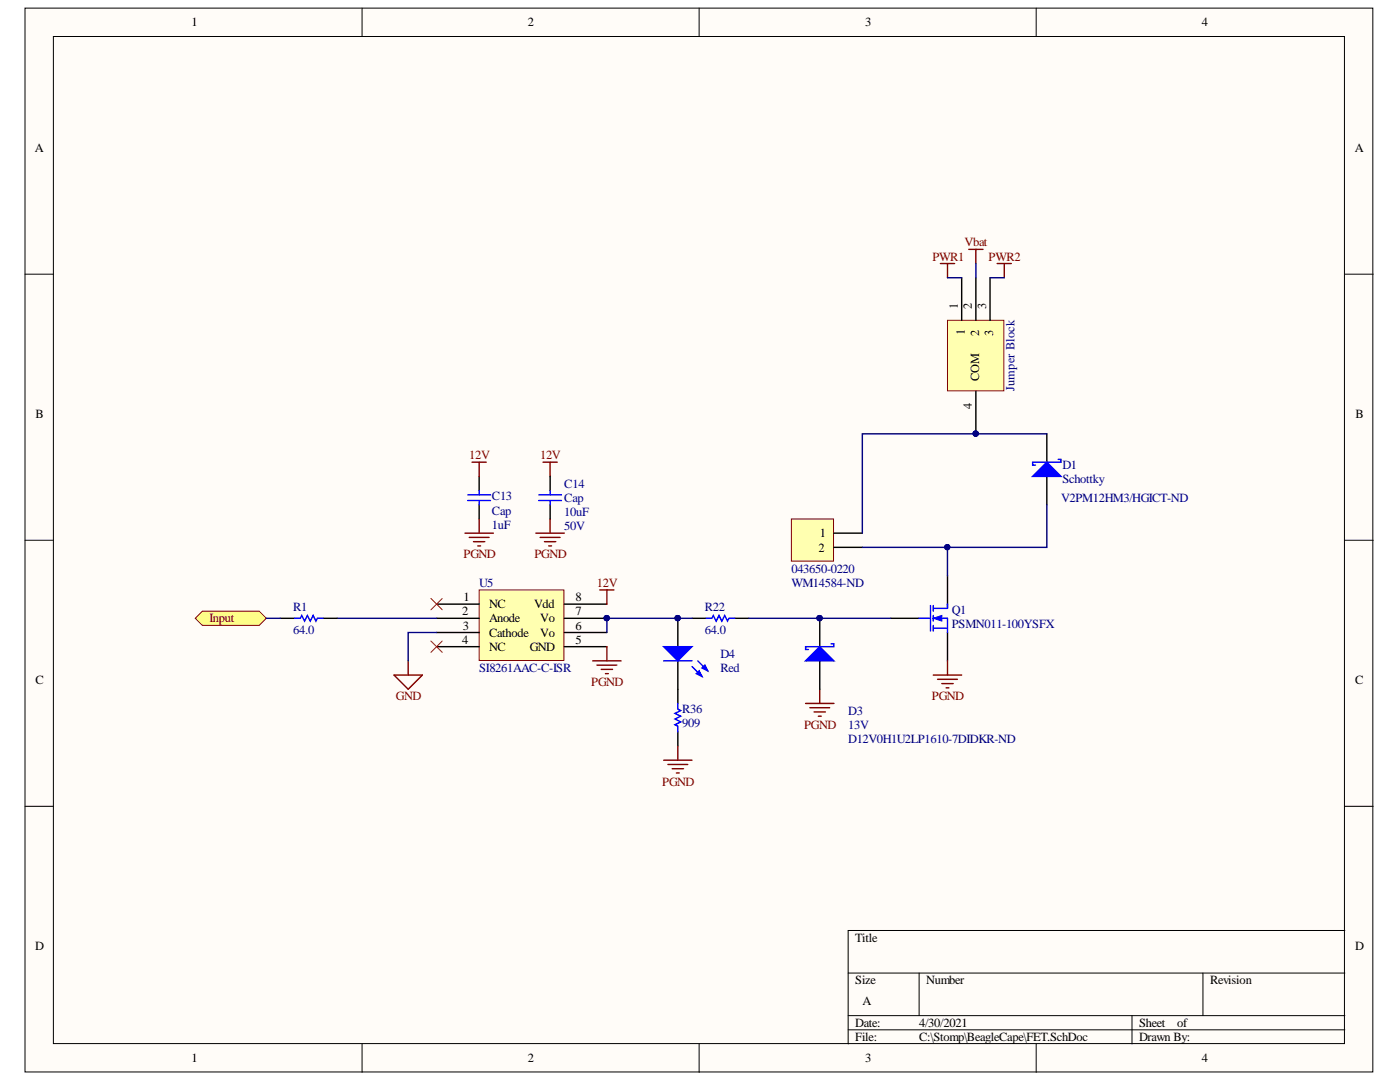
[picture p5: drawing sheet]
<svg xmlns="http://www.w3.org/2000/svg" width="279mm" height="216mm" viewBox="0 0 279 216" stroke-linecap="round" stroke-linejoin="round" font-family="sans-serif">
<defs><g id="words">
<g font-size="2.5">
<text x="38.2" y="5.3">1</text>
<text x="105.3" y="5.3">2</text>
<text x="172.7" y="5.3">3</text>
<text x="239.9" y="5.3">4</text>
<text x="7" y="30.4">A</text>
<text x="270.4" y="30.4">A</text>
<text x="191.1" y="61.6" transform="rotate(-90 191.1 61.6)">1</text>
<text x="194" y="61.6" transform="rotate(-90 194 61.6)">2</text>
<text x="196.8" y="61.6" transform="rotate(-90 196.8 61.6)">3</text>
<text x="192.6" y="66.9" transform="rotate(-90 192.6 66.9)">1</text>
<text x="195.4" y="67.1" transform="rotate(-90 195.4 67.1)">2</text>
<text x="198.2" y="67" transform="rotate(-90 198.2 67)">3</text>
<text x="195.4" y="76.1" transform="rotate(-90 195.4 76.1)">COM</text>
<text x="7.1" y="83.5">B</text>
<text x="194" y="81.5" transform="rotate(-90 194 81.5)">4</text>
<text x="270.5" y="83.5">B</text>
<text x="163.6" y="107.2">1</text>
<text x="163.3" y="110.1">2</text>
<text x="92.5" y="120">1</text>
<text x="114.9" y="120">8</text>
<text x="92.3" y="122.8">2</text>
<text x="92.3" y="125.6">3</text>
<text x="97.6" y="121.4">NC</text>
<text x="97.6" y="124.2">Anode</text>
<text x="106.6" y="121.4">Vdd</text>
<text x="107.8" y="124.2">Vo</text>
<text x="114.9" y="125.6">6</text>
<text x="114.9" y="122.8">7</text>
<text x="92.3" y="128.5">4</text>
<text x="97.6" y="127">Cathode</text>
<text x="97.6" y="129.9">NC</text>
<text x="105.7" y="129.9">GND</text>
<text x="107.8" y="127">Vo</text>
<text x="114.9" y="128.5">5</text>
<text x="7.1" y="136.6">C</text>
<text x="270.5" y="136.6">C</text>
<text x="7" y="189.6">D</text>
<text x="170.7" y="187.9">Title</text>
<text x="270.4" y="189.6">D</text>
<text x="170.7" y="196.4">Size</text>
<text x="184.8" y="196.4">Number</text>
<text x="241.5" y="196.4">Revision</text>
<text x="172.1" y="200.6">A</text>
<text x="170.7" y="204.9">Date:</text>
<text x="170.7" y="207.7">File:</text>
<text x="183.4" y="204.9">4/30/2021</text>
<text x="183.4" y="207.7">C:\Stomp\BeagleCape\FET.SchDoc</text>
<text x="227.3" y="204.9">Sheet</text>
<text x="227.3" y="207.7">Drawn By:</text>
<text x="235" y="204.9">of</text>
<text x="38.2" y="212">1</text>
<text x="105.3" y="212">2</text>
<text x="172.7" y="212">3</text>
<text x="239.9" y="212">4</text>
</g>
<g font-size="2.5" fill="#800000">
<text x="186.1" y="52">PWR1</text>
<text x="192.5" y="49.2">Vbat</text>
<text x="197.3" y="52">PWR2</text>
<text x="93.6" y="91.6">12V</text>
<text x="107.8" y="91.6">12V</text>
<text x="92.5" y="111.4">PGND</text>
<text x="106.7" y="111.4">PGND</text>
<text x="119.1" y="117.1">12V</text>
<text x="41.8" y="124.2">Input</text>
<text x="118" y="136.9">PGND</text>
<text x="79" y="139.8">GND</text>
<text x="186" y="139.8">PGND</text>
<text x="160.5" y="145.4">PGND</text>
<text x="132.2" y="156.7">PGND</text>
</g>
<g font-size="2.5" fill="#000080">
<text x="202.5" y="78.1" transform="rotate(-90 202.5 78.1)">Jumper Block</text>
<text x="212" y="93.6">D1</text>
<text x="98.2" y="99.9">C13</text>
<text x="112.6" y="97.3">C14</text>
<text x="112.6" y="100.1">Cap</text>
<text x="211.8" y="100.1">V2PM12HM3/HGICT-ND</text>
<text x="212" y="96.5">Schottky</text>
<text x="98.2" y="105.5">1uF</text>
<text x="98.2" y="102.7">Cap</text>
<text x="112.6" y="103">10uF</text>
<text x="112.6" y="105.8">50V</text>
<text x="95.6" y="117.1">U5</text>
<text x="157.9" y="117.1">WM14584-ND</text>
<text x="157.9" y="114.3">043650-0220</text>
<text x="58.5" y="121.9">R1</text>
<text x="140.7" y="121.9">R22</text>
<text x="189.9" y="122.5">Q1</text>
<text x="189.9" y="125.3">PSMN011-100YSFX</text>
<text x="58.5" y="126.5">64.0</text>
<text x="140.7" y="126.5">64.0</text>
<text x="143.8" y="131.3">D4</text>
<text x="95.6" y="134.1">SI8261AAC-C-ISR</text>
<text x="143.8" y="134.1">Red</text>
<text x="136.1" y="142.3">R36</text>
<text x="169.3" y="142.6">D3</text>
<text x="136.1" y="145.2">909</text>
<text x="169.3" y="148.3">D12V0H1U2LP1610-7DIDKR-ND</text>
<text x="169.3" y="145.4">13V</text>
</g>
</g></defs>
<g fill="#fffcf8" stroke="#000" stroke-width=".2">
<path d="M5 1.6h269v212.3h-269z"/>
<path d="M10.7 7.3h257.6v200.9h-257.6z"/>
</g>
<g fill="none" stroke="#000" stroke-width=".2">
<path d="M72.3 1.6v5.7M139.5 1.6v5.7M206.8 1.6v5.7M5 54.7h5.7M268.4 54.7h5.7M5 107.8h5.7M268.4 107.8h5.7M5 160.9h5.7M268.4 160.9h5.7M169.3 194.2h99.1M183.4 194.2v8.5M240.1 194.2v8.5"/>
<path d="M268.4 185.7h-99.1v22.6M72.3 208.3v5.7M139.5 208.3v5.7M169.3 202.7h99.1M169.3 205.5h99.1M206.8 208.3v5.7M225.9 202.7v5.6"/>
</g>
<path d="M189.1 114.9v5.6M177.8 123.4h5.6M189.1 126.2v5.7" fill="none" stroke="#000" stroke-width=".28"/>
<path d="M183.4 123.4h2.3M185.7 120.8v5.1M186.3 121.4h2.8M186.3 123.4h2.8v2.8M186.3 125.4h2.8M186.3 120.8v1.2M186.3 122.8v1.1M186.3 124.8v1.1" fill="none" stroke="#00f" stroke-width=".28"/>
<path d="M186.3 123.4l1.7-.6v1.1z" fill="#00f"/>
<path d="M186.3 123.4l1.7-.6v1.1z" fill="none" stroke="#00f" stroke-width=".2"/>
<path d="M189.1 120.5v.9" fill="none" stroke="#00f" stroke-width=".28"/>
<path d="M187.7 52.6h2.8M189.1 52.6v2.8M193.3 49.8h2.9M194.8 49.8v2.8M199 52.6h2.8M200.4 52.6v2.8" fill="none" stroke="#800000" stroke-width=".28"/>
<path d="M39 123.4l1.4-1.4h11.3l1.4 1.4-1.4 1.4h-11.3z" fill-rule="evenodd" fill="#ffff80" stroke="#800000" stroke-width=".2"/>
<path d="M163.6 137.5v2.9M186.3 134.7h5.6M187.1 135.6h4M188 136.4h2.2M188.8 137.2h.6M189.1 131.9v2.8M160.8 140.4h5.6M161.6 141.2h4M162.5 142.1h2.2M163.3 142.9h.6" fill="none" stroke="#800000" stroke-width=".28"/>
<path d="M95.6 117.7h16.9v14.1h-16.9z" fill="#ffffb0" stroke="#800000" stroke-width=".2"/>
<path d="M95.6 95.1v2.8M95.6 100.7v2.9M87.1 120.5h8.5M87.1 123.4h8.5M87.1 126.2h8.5M87.1 129h8.5M112.6 120.5h8.5M112.6 123.4h8.5M112.6 126.2h8.5M112.6 129h8.5M163.6 123.4v5.6M163.6 131.9v5.6" fill="none" stroke="#000" stroke-width=".28"/>
<g fill="#000080" stroke="#000080" stroke-width=".2">
<circle cx="121.1" cy="123.3" r=".52"/>
<circle cx="163.6" cy="123.3" r=".52"/>
</g>
<path d="M118.3 131.9h5.6M119.1 132.7h4M120 133.6h2.2M120.8 134.4h.6M121.1 129v2.9" fill="none" stroke="#800000" stroke-width=".28"/>
<path d="M86 119.4l2.3 2.3M88.3 119.4l-2.3 2.3M86 127.9l2.3 2.3M88.3 127.9l-2.3 2.3" fill="none" stroke="#f00" stroke-width=".2"/>
<path d="M93.4 98.7h4.5M93.4 99.9h4.5M95.6 97.9v.8M95.6 99.9v.8" fill="none" stroke="#00f" stroke-width=".28"/>
<path d="M160.8 131.9l2.8-2.9 2.8 2.9z" fill="#00f"/>
<path d="M160.8 131.9l2.8-2.9 2.8 2.9zM165.9 128.5h.5v.5h-5.6v.6h.5" fill="none" stroke="#00f" stroke-width=".28"/>
<circle cx="163.6" cy="123.3" r=".52" fill="#000080" stroke="#000080" stroke-width=".2"/>
<path d="M208.9 86.6v5.6M208.9 95.1v5.6" fill="none" stroke="#000" stroke-width=".28"/>
<path d="M206.1 95.1l2.8-2.9 2.9 2.9z" fill="#00f"/>
<path d="M206.1 95.1l2.8-2.9 2.9 2.9zM211.2 91.7h.6v.5h-5.7v.6h.6M140.9 123.4h1.2l.3-.6 .5 1.1 .6-1.1 .6 1.1 .5-1.1 .6 1.1 .3-.5h1.1" fill="none" stroke="#00f" stroke-width=".28"/>
<path d="M138.1 123.4h2.8M146.6 123.4h2.8" fill="none" stroke="#000" stroke-width=".28"/>
<path d="M119.7 117.7h2.8M121.1 117.7v2.8" fill="none" stroke="#800000" stroke-width=".28"/>
<path d="M189.1 63.9h11.2v14.1h-11.2z" fill="#ffffb0" stroke="#800000" stroke-width=".2"/>
<path d="M191.9 55.4v8.5M194.8 55.4v8.5M197.6 55.4v8.5M194.8 78.1v8.5M135.3 123.4v5.6M135.3 131.9v5.6" fill="none" stroke="#000" stroke-width=".28"/>
<g fill="#000080" stroke="#000080" stroke-width=".2">
<circle cx="194.7" cy="86.5" r=".52"/>
<circle cx="135.2" cy="123.3" r=".52"/>
</g>
<path d="M94.2 92.2h2.8M95.6 92.2v2.9M108.4 92.2h2.8M109.8 92.2v2.9M78.6 134.7h5.7l-2.8 2.8zM81.5 131.9v2.8" fill="none" stroke="#800000" stroke-width=".28"/>
<path d="M132.4 129h5.7l-2.8 2.9z" fill="#00f"/>
<path d="M132.4 129h5.7l-2.8 2.9zM138.1 133l2 2M139.2 131.9l2 2" fill="none" stroke="#00f" stroke-width=".28"/>
<path d="M139 134.4l.5-.5 .6 1.1z" fill="#00f"/>
<path d="M139 134.4l.5-.5 .6 1.1z" fill="none" stroke="#00f" stroke-width=".28"/>
<path d="M140.1 133.3l.6-.6 .5 1.2z" fill="#00f"/>
<path d="M132.4 131.9h5.7M140.1 133.3l.6-.6 .5 1.2zM135.3 140.4v1.1l.5 .3-1.1 .5 1.1 .6-1.1 .6 1.1 .5-1.1 .6 .6 .3v1.1" fill="none" stroke="#00f" stroke-width=".28"/>
<circle cx="135.2" cy="123.3" r=".52" fill="#000080" stroke="#000080" stroke-width=".2"/>
<path d="M135.3 137.5v2.9M135.3 146v2.9" fill="none" stroke="#000" stroke-width=".28"/>
<g fill="none" stroke="#800000" stroke-width=".28">
<path d="M92.8 106.4h5.7M93.6 107.2h4M94.5 108.1h2.3M95.3 108.9h.6M95.6 103.6v2.8M107 106.4h5.6M107.8 107.2h4M108.7 108.1h2.2M109.5 108.9h.6M109.8 103.6v2.8M132.4 151.7h5.7M133.3 152.5h4"/>
<path d="M134.1 153.4h2.3M135 154.2h.6M135.3 148.9v2.8"/>
</g>
<path d="M157.9 103.6h8.4v8.4h-8.4z" fill="#ffffb0" stroke="#800000" stroke-width=".2"/>
<path d="M109.8 95.1v2.8M109.8 100.7v2.9M166.4 106.4h5.7M166.4 109.2h5.7M56 123.4h2.8M64.5 123.4h2.8" fill="none" stroke="#000" stroke-width=".28"/>
<path d="M189.1 55.4h2.8M194.8 52.6v2.8M197.6 55.4h2.8M208.9 86.6h-36.8v19.8M172.1 109.2h17M208.9 100.7v8.5h-19.8v5.7M53.1 123.4h2.9M67.3 123.4h19.8M87.1 126.2h-5.6v5.7M138.1 123.4h-17v2.8M149.4 123.4h28.4" fill="none" stroke="#000080" stroke-width=".28"/>
<g fill="#000080" stroke="#000080" stroke-width=".2">
<circle cx="189" cy="109.2" r=".52"/>
<circle cx="163.6" cy="123.3" r=".52"/>
<circle cx="194.7" cy="86.5" r=".52"/>
<circle cx="121.1" cy="123.3" r=".52"/>
<circle cx="135.2" cy="123.3" r=".52"/>
</g>
<path d="M107.5 98.7h4.6M107.5 99.9h4.6M109.8 97.9v.8M109.8 99.9v.8M58.8 123.4h1.1l.3-.6 .6 1.1 .6-1.1 .5 1.1 .6-1.1 .6 1.1 .2-.5h1.2" fill="none" stroke="#00f" stroke-width=".28"/>
<use href="#words"/>
</svg>
